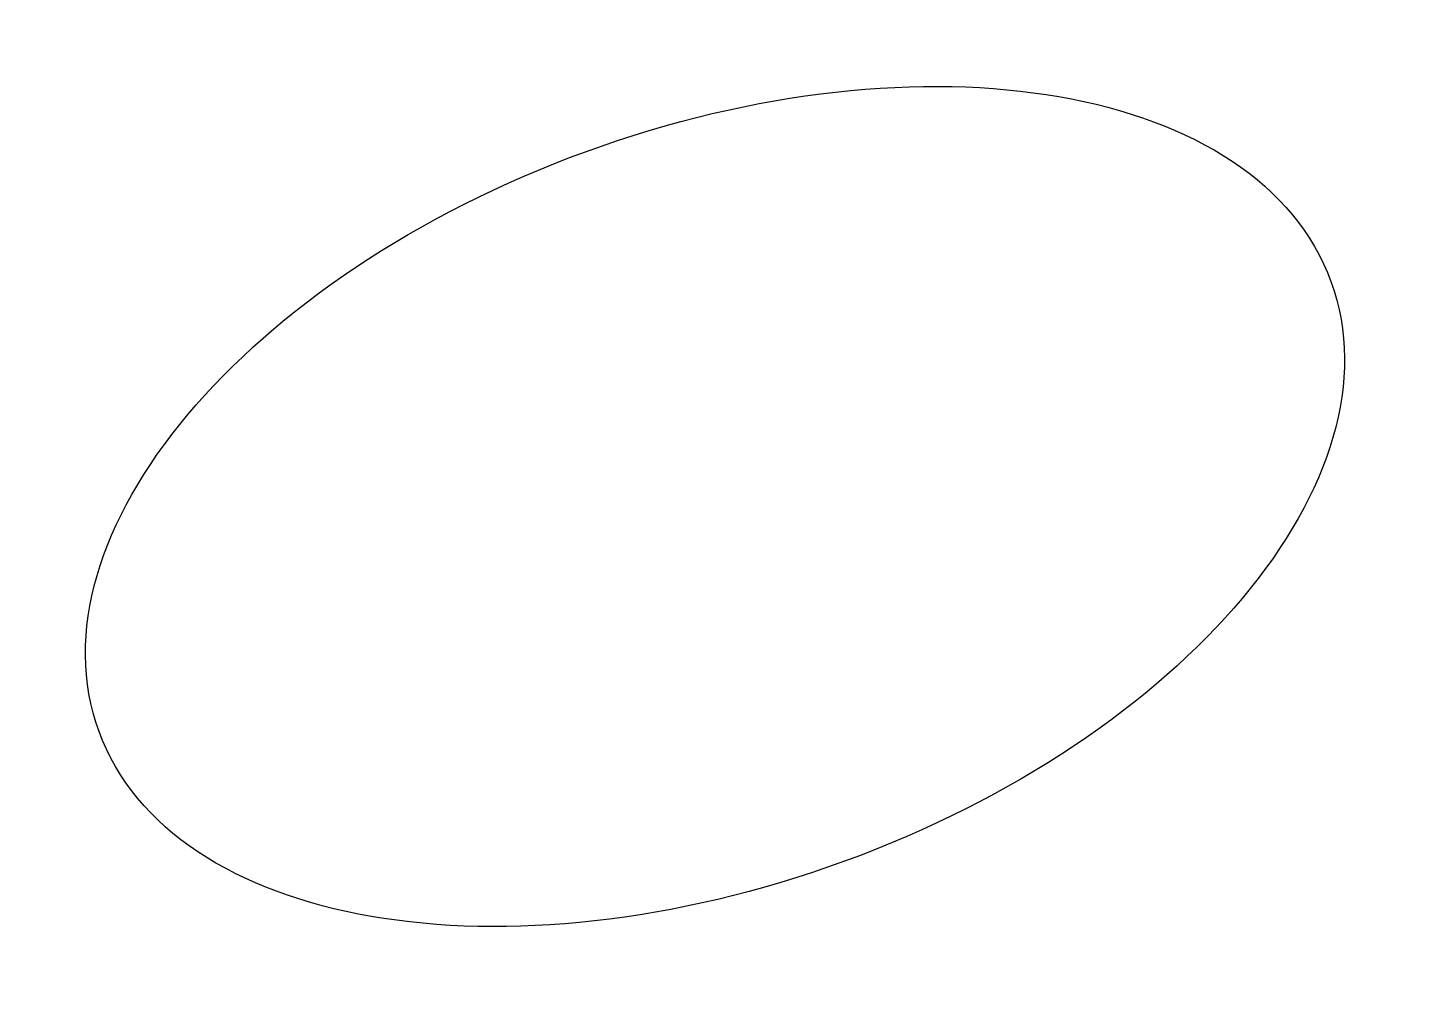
# Model space of a CAD drawing. Header units: centimetres. Extents: x 1.54 to 8.46, y 2.59 to 7.41.
import ezdxf

# ---------------------------------------------------------------- set-up
doc = ezdxf.new("R2010")
doc.units = ezdxf.units.CM
doc.layers.add('SD_B0000', color=7, linetype='Continuous')

msp = doc.modelspace()

# ---------------------------------------------------------------- linework, layer by layer
at = {"layer": 'SD_B0000'}
msp.add_ellipse((5, 5), major_axis=(-3.0994, -1.1313), ratio=0.575931, dxfattribs=at)

doc.saveas('drawing.dxf')
